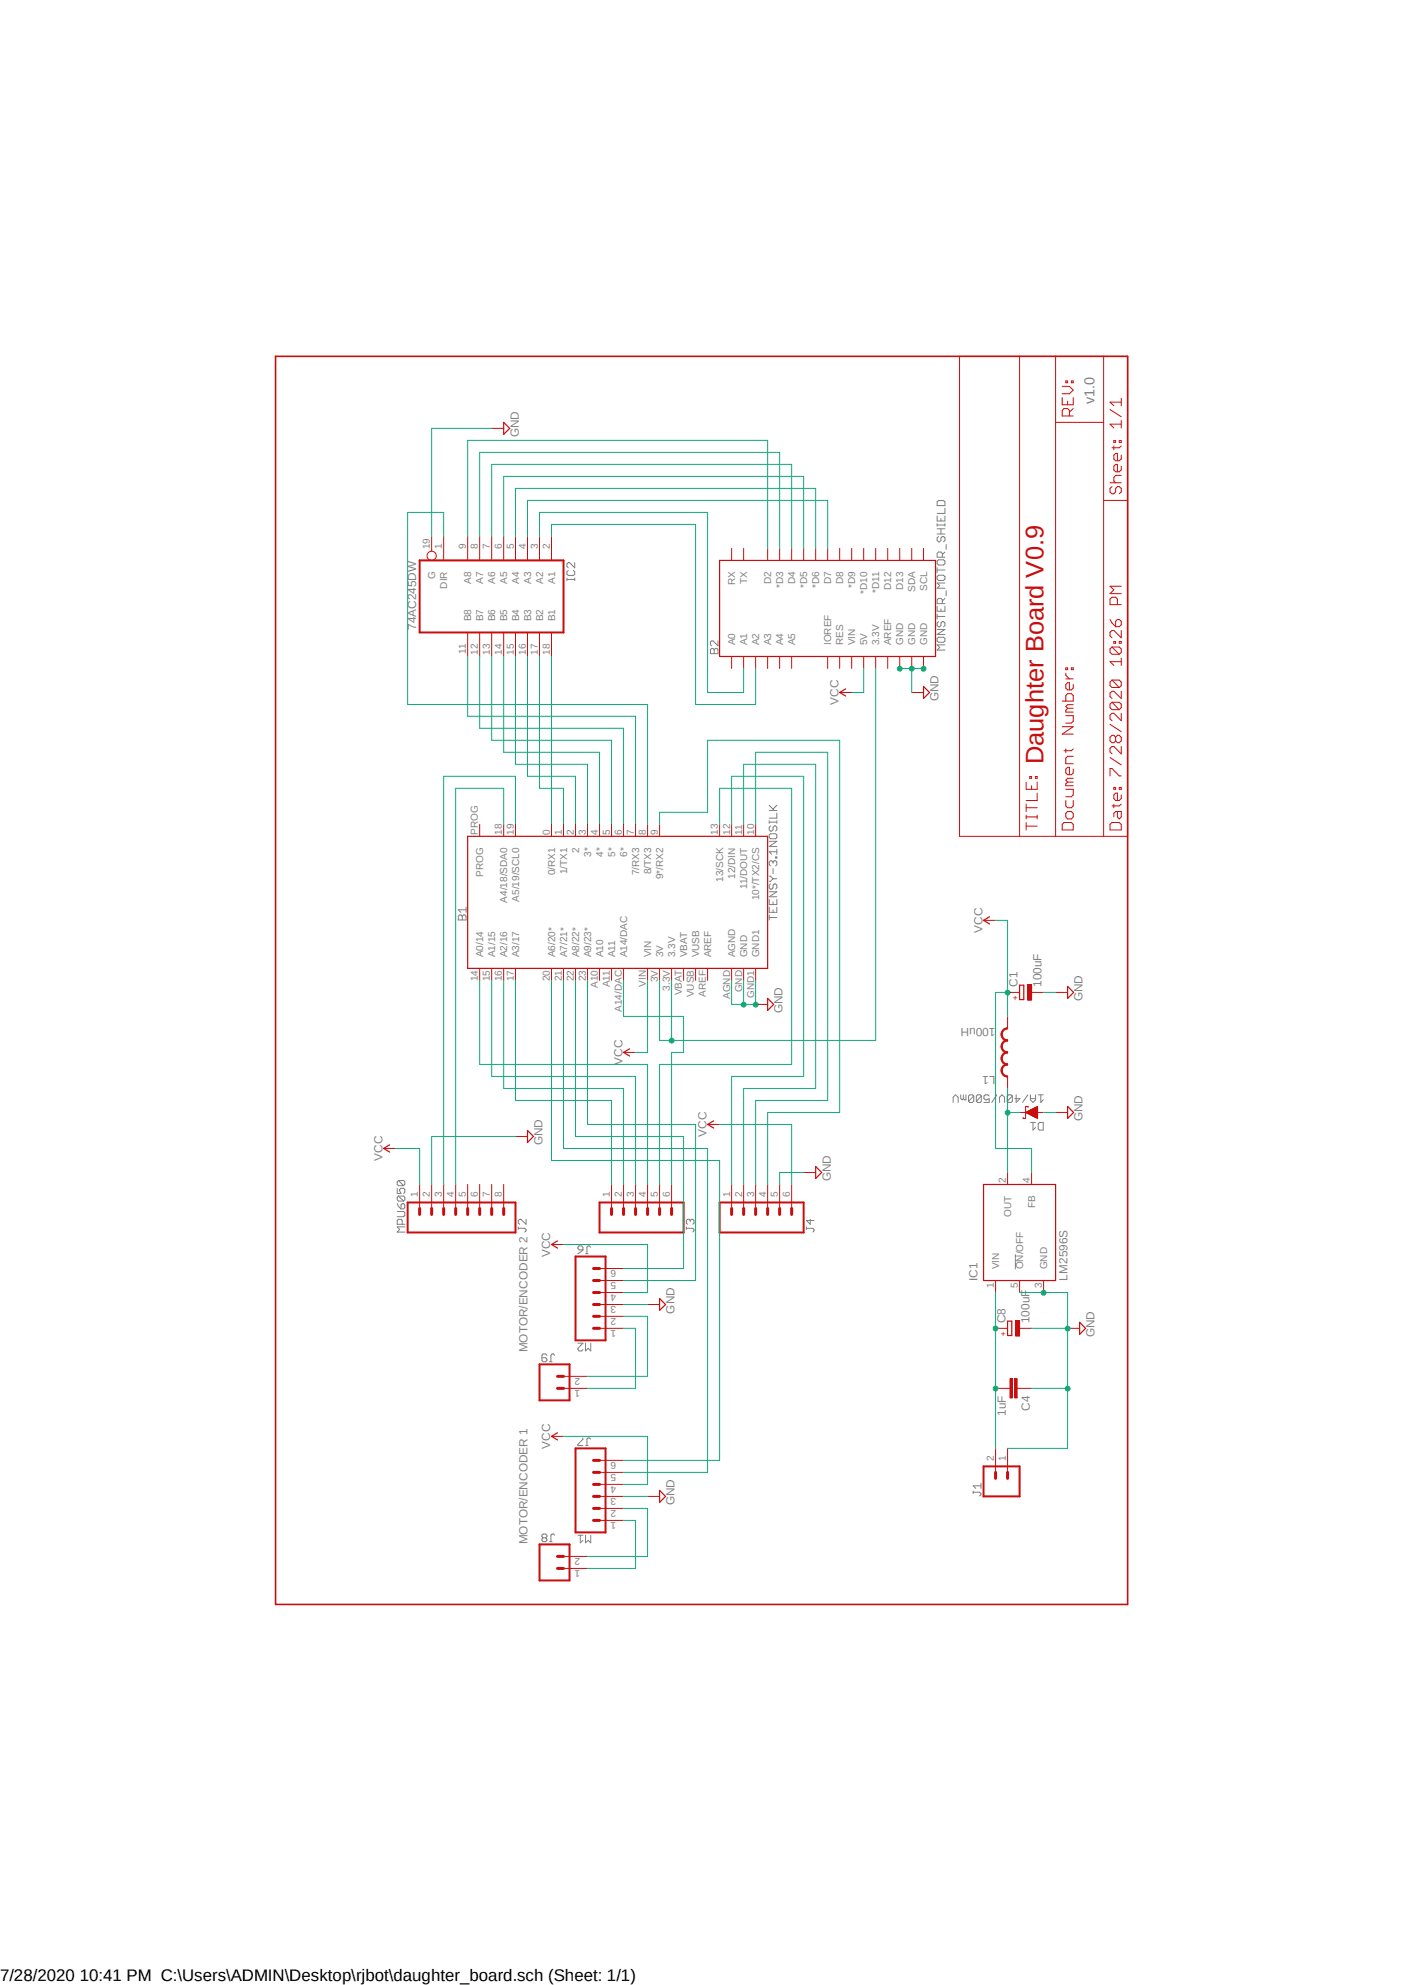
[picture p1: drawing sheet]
<svg xmlns="http://www.w3.org/2000/svg" width="297mm" height="420mm" viewBox="0 0 297 420" stroke-linecap="round" stroke-linejoin="round" font-family="sans-serif">
<defs><g id="words">
<text font-size="5.4" fill="#c90d0c" x="220.8" y="161.7" transform="rotate(-90 220.8 161.7)">Daughter Board V0.9</text>
<text font-size="3.6" x="0" y="419.1">7/28/2020 10:41 PM C:\Users\ADMIN\Desktop\rjbot\daughter_board.sch (Sheet: 1/1)</text>
<text font-size="3" fill="#808080" x="231.6" y="85.6" transform="rotate(-90 231.6 85.6)">v1.0</text>
<g font-size="2.5" fill="#808080">
<text x="109.7" y="92.5" transform="rotate(-90 109.7 92.5)">GND</text>
<text x="88" y="133.3" transform="rotate(-90 88 133.3)">74AC245DW</text>
<text x="177.4" y="149.1" transform="rotate(-90 177.4 149.1)">VCC</text>
<text x="198.5" y="148.4" transform="rotate(-90 198.5 148.4)">GND</text>
<text x="207.8" y="197.4" transform="rotate(-90 207.8 197.4)">VCC</text>
<text x="215.2" y="208.8" transform="rotate(-90 215.2 208.8)">C1</text>
<text x="220.3" y="208.8" transform="rotate(-90 220.3 208.8)">100uF</text>
<text x="165.6" y="214.4" transform="rotate(-90 165.6 214.4)">GND</text>
<text x="229" y="211.9" transform="rotate(-90 229 211.9)">GND</text>
<text x="210.6" y="217.6" transform="rotate(-180 210.6 217.6)">100uH</text>
<text x="131.7" y="225.3" transform="rotate(-90 131.7 225.3)">VCC</text>
<text x="210.6" y="227.8" transform="rotate(-180 210.6 227.8)">L1</text>
<text x="229" y="237.3" transform="rotate(-90 229 237.3)">GND</text>
<text x="80.9" y="245.6" transform="rotate(-90 80.9 245.6)">VCC</text>
<text x="114.8" y="242.4" transform="rotate(-90 114.8 242.4)">GND</text>
<text x="149.4" y="240.5" transform="rotate(-90 149.4 240.5)">VCC</text>
<text x="175.7" y="250" transform="rotate(-90 175.7 250)">GND</text>
<text x="116.4" y="265.9" transform="rotate(-90 116.4 265.9)">VCC</text>
<text x="206.8" y="270.9" transform="rotate(-90 206.8 270.9)">IC1</text>
<text x="225.8" y="270.9" transform="rotate(-90 225.8 270.9)">LM2596S</text>
<text x="142.7" y="277.9" transform="rotate(-90 142.7 277.9)">GND</text>
<text x="212.7" y="279.9" transform="rotate(-90 212.7 279.9)">C8</text>
<text x="217.8" y="279.9" transform="rotate(-90 217.8 279.9)">100uF</text>
<text x="111.6" y="286.1" transform="rotate(-90 111.6 286.1)">MOTOR/ENCODER 2</text>
<text x="231.6" y="283" transform="rotate(-90 231.6 283)">GND</text>
<text x="212.8" y="299.6" transform="rotate(-90 212.8 299.6)">1uF</text>
<text x="217.8" y="298.5" transform="rotate(-90 217.8 298.5)">C4</text>
<text x="116.4" y="306.5" transform="rotate(-90 116.4 306.5)">VCC</text>
<text x="142.7" y="318.5" transform="rotate(-90 142.7 318.5)">GND</text>
<text x="111.6" y="326.8" transform="rotate(-90 111.6 326.8)">MOTOR/ENCODER 1</text>
</g>
<g font-size="2.1" fill="#808080">
<text x="90.9" y="116.2" transform="rotate(-90 90.9 116.2)">19</text>
<text x="93.5" y="116.2" transform="rotate(-90 93.5 116.2)">1</text>
<text x="98.6" y="116.2" transform="rotate(-90 98.6 116.2)">9</text>
<text x="101.1" y="116.2" transform="rotate(-90 101.1 116.2)">8</text>
<text x="103.6" y="116.2" transform="rotate(-90 103.6 116.2)">7</text>
<text x="106.2" y="116.2" transform="rotate(-90 106.2 116.2)">6</text>
<text x="108.7" y="116.2" transform="rotate(-90 108.7 116.2)">5</text>
<text x="111.2" y="116.2" transform="rotate(-90 111.2 116.2)">4</text>
<text x="113.8" y="116.2" transform="rotate(-90 113.8 116.2)">3</text>
<text x="116.3" y="116.2" transform="rotate(-90 116.3 116.2)">2</text>
<text x="92.1" y="122.6" transform="rotate(-90 92.1 122.6)">G</text>
<text x="94.6" y="124.5" transform="rotate(-90 94.6 124.5)">DIR</text>
<text x="99.7" y="123.5" transform="rotate(-90 99.7 123.5)">A8</text>
<text x="102.2" y="123.5" transform="rotate(-90 102.2 123.5)">A7</text>
<text x="104.8" y="123.5" transform="rotate(-90 104.8 123.5)">A6</text>
<text x="107.3" y="123.5" transform="rotate(-90 107.3 123.5)">A5</text>
<text x="109.9" y="123.5" transform="rotate(-90 109.9 123.5)">A4</text>
<text x="112.4" y="123.5" transform="rotate(-90 112.4 123.5)">A3</text>
<text x="114.9" y="123.5" transform="rotate(-90 114.9 123.5)">A2</text>
<text x="117.4" y="123.5" transform="rotate(-90 117.4 123.5)">A1</text>
<text x="155.5" y="123.8" transform="rotate(-90 155.5 123.8)">RX</text>
<text x="158.1" y="123.6" transform="rotate(-90 158.1 123.6)">TX</text>
<text x="163.2" y="123.6" transform="rotate(-90 163.2 123.6)">D2</text>
<text x="165.7" y="124.4" transform="rotate(-90 165.7 124.4)">*D3</text>
<text x="168.2" y="123.6" transform="rotate(-90 168.2 123.6)">D4</text>
<text x="170.8" y="124.4" transform="rotate(-90 170.8 124.4)">*D5</text>
<text x="173.3" y="124.4" transform="rotate(-90 173.3 124.4)">*D6</text>
<text x="175.9" y="123.6" transform="rotate(-90 175.9 123.6)">D7</text>
<text x="178.4" y="123.6" transform="rotate(-90 178.4 123.6)">D8</text>
<text x="180.9" y="124.4" transform="rotate(-90 180.9 124.4)">*D9</text>
<text x="183.5" y="125.6" transform="rotate(-90 183.5 125.6)">*D10</text>
<text x="186" y="125.4" transform="rotate(-90 186 125.4)">*D11</text>
<text x="188.6" y="124.8" transform="rotate(-90 188.6 124.8)">D12</text>
<text x="191.1" y="124.8" transform="rotate(-90 191.1 124.8)">D13</text>
<text x="193.6" y="125.2" transform="rotate(-90 193.6 125.2)">SDA</text>
<text x="196.2" y="125" transform="rotate(-90 196.2 125)">SCL</text>
<text x="99.7" y="131.4" transform="rotate(-90 99.7 131.4)">B8</text>
<text x="102.2" y="131.4" transform="rotate(-90 102.2 131.4)">B7</text>
<text x="104.8" y="131.4" transform="rotate(-90 104.8 131.4)">B6</text>
<text x="107.3" y="131.4" transform="rotate(-90 107.3 131.4)">B5</text>
<text x="109.9" y="131.4" transform="rotate(-90 109.9 131.4)">B4</text>
<text x="112.4" y="131.4" transform="rotate(-90 112.4 131.4)">B3</text>
<text x="114.9" y="131.4" transform="rotate(-90 114.9 131.4)">B2</text>
<text x="117.4" y="131.4" transform="rotate(-90 117.4 131.4)">B1</text>
<text x="155.5" y="136.5" transform="rotate(-90 155.5 136.5)">A0</text>
<text x="158.1" y="136.5" transform="rotate(-90 158.1 136.5)">A1</text>
<text x="160.6" y="136.5" transform="rotate(-90 160.6 136.5)">A2</text>
<text x="163.2" y="136.5" transform="rotate(-90 163.2 136.5)">A3</text>
<text x="165.7" y="136.5" transform="rotate(-90 165.7 136.5)">A4</text>
<text x="168.2" y="136.5" transform="rotate(-90 168.2 136.5)">A5</text>
<text x="175.9" y="136.5" transform="rotate(-90 175.9 136.5)">IOREF</text>
<text x="178.4" y="136.5" transform="rotate(-90 178.4 136.5)">RES</text>
<text x="180.9" y="136.5" transform="rotate(-90 180.9 136.5)">VIN</text>
<text x="183.5" y="136.5" transform="rotate(-90 183.5 136.5)">5V</text>
<text x="186" y="136.5" transform="rotate(-90 186 136.5)">3.3V</text>
<text x="188.6" y="136.5" transform="rotate(-90 188.6 136.5)">AREF</text>
<text x="191.1" y="136.5" transform="rotate(-90 191.1 136.5)">GND</text>
<text x="193.6" y="136.5" transform="rotate(-90 193.6 136.5)">GND</text>
<text x="196.2" y="136.5" transform="rotate(-90 196.2 136.5)">GND</text>
<text x="98.6" y="138.3" transform="rotate(-90 98.6 138.3)">11</text>
<text x="101.1" y="138.5" transform="rotate(-90 101.1 138.5)">12</text>
<text x="103.6" y="138.5" transform="rotate(-90 103.6 138.5)">13</text>
<text x="106.2" y="138.5" transform="rotate(-90 106.2 138.5)">14</text>
<text x="108.7" y="138.5" transform="rotate(-90 108.7 138.5)">15</text>
<text x="111.2" y="138.5" transform="rotate(-90 111.2 138.5)">16</text>
<text x="113.8" y="138.5" transform="rotate(-90 113.8 138.5)">17</text>
<text x="116.3" y="138.5" transform="rotate(-90 116.3 138.5)">18</text>
<text x="101.1" y="176.6" transform="rotate(-90 101.1 176.6)">PROG</text>
<text x="106.2" y="176.6" transform="rotate(-90 106.2 176.6)">18</text>
<text x="108.7" y="176.6" transform="rotate(-90 108.7 176.6)">19</text>
<text x="116.3" y="176.6" transform="rotate(-90 116.3 176.6)">0</text>
<text x="118.9" y="176.6" transform="rotate(-90 118.9 176.6)">1</text>
<text x="121.4" y="176.6" transform="rotate(-90 121.4 176.6)">2</text>
<text x="123.9" y="176.6" transform="rotate(-90 123.9 176.6)">3</text>
<text x="126.5" y="176.6" transform="rotate(-90 126.5 176.6)">4</text>
<text x="129" y="176.6" transform="rotate(-90 129 176.6)">5</text>
<text x="131.6" y="176.6" transform="rotate(-90 131.6 176.6)">6</text>
<text x="134.1" y="176.6" transform="rotate(-90 134.1 176.6)">7</text>
<text x="136.6" y="176.6" transform="rotate(-90 136.6 176.6)">8</text>
<text x="139.2" y="176.6" transform="rotate(-90 139.2 176.6)">9</text>
<text x="151.9" y="176.6" transform="rotate(-90 151.9 176.6)">13</text>
<text x="154.4" y="176.6" transform="rotate(-90 154.4 176.6)">12</text>
<text x="157" y="176.6" transform="rotate(-90 157 176.6)">11</text>
<text x="159.5" y="176.6" transform="rotate(-90 159.5 176.6)">10</text>
<text x="102.2" y="185.5" transform="rotate(-90 102.2 185.5)">PROG</text>
<text x="117.4" y="185.2" transform="rotate(-90 117.4 185.2)">0/RX1</text>
<text x="120" y="185" transform="rotate(-90 120 185)">1/TX1</text>
<text x="122.5" y="180.5" transform="rotate(-90 122.5 180.5)">2</text>
<text x="125.1" y="181.3" transform="rotate(-90 125.1 181.3)">3*</text>
<text x="127.6" y="181.3" transform="rotate(-90 127.6 181.3)">4*</text>
<text x="130.1" y="181.3" transform="rotate(-90 130.1 181.3)">5*</text>
<text x="132.7" y="181.3" transform="rotate(-90 132.7 181.3)">6*</text>
<text x="135.2" y="185.2" transform="rotate(-90 135.2 185.2)">7/RX3</text>
<text x="137.8" y="185" transform="rotate(-90 137.8 185)">8/TX3</text>
<text x="155.5" y="185.9" transform="rotate(-90 155.5 185.9)">12/DIN</text>
<text x="107.3" y="191" transform="rotate(-90 107.3 191)">A4/18/SDA0</text>
<text x="109.9" y="190.8" transform="rotate(-90 109.9 190.8)">A5/19/SCL0</text>
<text x="140.3" y="186" transform="rotate(-90 140.3 186)">9*/RX2</text>
<text x="153" y="186.6" transform="rotate(-90 153 186.6)">13/SCK</text>
<text x="158.1" y="188.1" transform="rotate(-90 158.1 188.1)">11/DOUT</text>
<text x="160.6" y="190.5" transform="rotate(-90 160.6 190.5)">10*/TX2/CS</text>
<text x="102.2" y="202.6" transform="rotate(-90 102.2 202.6)">A0/14</text>
<text x="104.8" y="202.6" transform="rotate(-90 104.8 202.6)">A1/15</text>
<text x="107.3" y="202.6" transform="rotate(-90 107.3 202.6)">A2/16</text>
<text x="109.9" y="202.6" transform="rotate(-90 109.9 202.6)">A3/17</text>
<text x="117.4" y="202.6" transform="rotate(-90 117.4 202.6)">A6/20*</text>
<text x="120" y="202.6" transform="rotate(-90 120 202.6)">A7/21*</text>
<text x="122.5" y="202.6" transform="rotate(-90 122.5 202.6)">A8/22*</text>
<text x="125.1" y="202.6" transform="rotate(-90 125.1 202.6)">A9/23*</text>
<text x="127.6" y="202.6" transform="rotate(-90 127.6 202.6)">A10</text>
<text x="130.1" y="202.6" transform="rotate(-90 130.1 202.6)">A11</text>
<text x="132.7" y="202.6" transform="rotate(-90 132.7 202.6)">A14/DAC</text>
<text x="137.8" y="202.6" transform="rotate(-90 137.8 202.6)">VIN</text>
<text x="140.3" y="202.6" transform="rotate(-90 140.3 202.6)">3V</text>
<text x="142.8" y="202.6" transform="rotate(-90 142.8 202.6)">3.3V</text>
<text x="145.4" y="202.6" transform="rotate(-90 145.4 202.6)">VBAT</text>
<text x="147.9" y="202.6" transform="rotate(-90 147.9 202.6)">VUSB</text>
<text x="150.5" y="202.6" transform="rotate(-90 150.5 202.6)">AREF</text>
<text x="155.5" y="202.6" transform="rotate(-90 155.5 202.6)">AGND</text>
<text x="158.1" y="202.6" transform="rotate(-90 158.1 202.6)">GND</text>
<text x="160.6" y="202.6" transform="rotate(-90 160.6 202.6)">GND1</text>
<text x="101.1" y="207.6" transform="rotate(-90 101.1 207.6)">14</text>
<text x="103.6" y="207.6" transform="rotate(-90 103.6 207.6)">15</text>
<text x="106.2" y="207.6" transform="rotate(-90 106.2 207.6)">16</text>
<text x="108.7" y="207.6" transform="rotate(-90 108.7 207.6)">17</text>
<text x="116.3" y="207.6" transform="rotate(-90 116.3 207.6)">20</text>
<text x="118.9" y="207.6" transform="rotate(-90 118.9 207.6)">21</text>
<text x="121.4" y="207.6" transform="rotate(-90 121.4 207.6)">22</text>
<text x="123.9" y="207.6" transform="rotate(-90 123.9 207.6)">23</text>
<text x="126.5" y="209" transform="rotate(-90 126.5 209)">A10</text>
<text x="129" y="208.9" transform="rotate(-90 129 208.9)">A11</text>
<text x="136.6" y="208.8" transform="rotate(-90 136.6 208.8)">VIN</text>
<text x="139.2" y="207.8" transform="rotate(-90 139.2 207.8)">3V</text>
<text x="141.7" y="209.6" transform="rotate(-90 141.7 209.6)">3.3V</text>
<text x="157" y="210" transform="rotate(-90 157 210)">GND</text>
<text x="131.6" y="214.1" transform="rotate(-90 131.6 214.1)">A14/DAC</text>
<text x="144.3" y="210.6" transform="rotate(-90 144.3 210.6)">VBAT</text>
<text x="146.8" y="211" transform="rotate(-90 146.8 211)">VUSB</text>
<text x="149.3" y="210.9" transform="rotate(-90 149.3 210.9)">AREF</text>
<text x="154.4" y="211.4" transform="rotate(-90 154.4 211.4)">AGND</text>
<text x="159.5" y="211.2" transform="rotate(-90 159.5 211.2)">GND1</text>
<text x="212.8" y="250.2" transform="rotate(-90 212.8 250.2)">2</text>
<text x="217.9" y="250.2" transform="rotate(-90 217.9 250.2)">4</text>
<text x="88.4" y="253.4" transform="rotate(-90 88.4 253.4)">1</text>
<text x="90.9" y="253.4" transform="rotate(-90 90.9 253.4)">2</text>
<text x="93.5" y="253.4" transform="rotate(-90 93.5 253.4)">3</text>
<text x="96" y="253.4" transform="rotate(-90 96 253.4)">4</text>
<text x="98.6" y="253.4" transform="rotate(-90 98.6 253.4)">5</text>
<text x="101.1" y="253.4" transform="rotate(-90 101.1 253.4)">6</text>
<text x="103.6" y="253.4" transform="rotate(-90 103.6 253.4)">7</text>
<text x="106.2" y="253.4" transform="rotate(-90 106.2 253.4)">8</text>
<text x="129" y="253.4" transform="rotate(-90 129 253.4)">1</text>
<text x="131.6" y="253.4" transform="rotate(-90 131.6 253.4)">2</text>
<text x="134.1" y="253.4" transform="rotate(-90 134.1 253.4)">3</text>
<text x="136.6" y="253.4" transform="rotate(-90 136.6 253.4)">4</text>
<text x="139.2" y="253.4" transform="rotate(-90 139.2 253.4)">5</text>
<text x="141.7" y="253.4" transform="rotate(-90 141.7 253.4)">6</text>
<text x="154.4" y="253.4" transform="rotate(-90 154.4 253.4)">1</text>
<text x="157" y="253.4" transform="rotate(-90 157 253.4)">2</text>
<text x="159.5" y="253.4" transform="rotate(-90 159.5 253.4)">3</text>
<text x="162" y="253.4" transform="rotate(-90 162 253.4)">4</text>
<text x="164.5" y="253.4" transform="rotate(-90 164.5 253.4)">5</text>
<text x="167.1" y="253.4" transform="rotate(-90 167.1 253.4)">6</text>
<text x="213.9" y="257.4" transform="rotate(-90 213.9 257.4)">OUT</text>
<text x="219" y="255.7" transform="rotate(-90 219 255.7)">FB</text>
<text x="130.3" y="268.7" transform="rotate(-180 130.3 268.7)">6</text>
<text x="211.4" y="268.6" transform="rotate(-90 211.4 268.6)">VIN</text>
<text x="216.4" y="268.6" transform="rotate(-90 216.4 268.6)">ON/OFF</text>
<text x="221.5" y="268.6" transform="rotate(-90 221.5 268.6)">GND</text>
<text x="130.3" y="273.8" transform="rotate(-180 130.3 273.8)">4</text>
<text x="130.3" y="271.3" transform="rotate(-180 130.3 271.3)">5</text>
<text x="210.3" y="272.5" transform="rotate(-90 210.3 272.5)">1</text>
<text x="215.3" y="272.5" transform="rotate(-90 215.3 272.5)">5</text>
<text x="220.4" y="272.5" transform="rotate(-90 220.4 272.5)">3</text>
<text x="130.3" y="281.4" transform="rotate(-180 130.3 281.4)">1</text>
<text x="130.3" y="278.9" transform="rotate(-180 130.3 278.9)">2</text>
<text x="130.3" y="276.4" transform="rotate(-180 130.3 276.4)">3</text>
<text x="122.8" y="291.6" transform="rotate(-180 122.8 291.6)">2</text>
<text x="122.8" y="294.1" transform="rotate(-180 122.8 294.1)">1</text>
<text x="130.3" y="311.9" transform="rotate(-180 130.3 311.9)">5</text>
<text x="130.3" y="309.4" transform="rotate(-180 130.3 309.4)">6</text>
<text x="210.3" y="309.2" transform="rotate(-90 210.3 309.2)">2</text>
<text x="212.8" y="309.2" transform="rotate(-90 212.8 309.2)">1</text>
<text x="130.3" y="317" transform="rotate(-180 130.3 317)">3</text>
<text x="130.3" y="314.5" transform="rotate(-180 130.3 314.5)">4</text>
<text x="130.3" y="322.1" transform="rotate(-180 130.3 322.1)">1</text>
<text x="130.3" y="319.5" transform="rotate(-180 130.3 319.5)">2</text>
<text x="122.8" y="329.7" transform="rotate(-180 122.8 329.7)">2</text>
<text x="122.8" y="332.2" transform="rotate(-180 122.8 332.2)">1</text>
</g>
<g font-size="1.8" fill="#c90d0c">
<text x="215.3" y="210.6" transform="rotate(-180 215.3 210.6)">+</text>
<text x="212.8" y="281.6" transform="rotate(-180 212.8 281.6)">+</text>
</g>
</g></defs>
<path d="M58 75.1l181.1 264.9M239.1 75.1l-181.1 264.9" fill="none" stroke="#fff" stroke-width=".21"/>
<g fill="none" stroke="#808080" stroke-width=".21">
<path d="M121.6 119v1.1l-1.1-1.1h-.3l-.3 .3v.5l.3 .3M198.2 106.2l.3-.3h1.1l.3 .3v.8h-1.7zM198.2 109.2v1h1.7v-1M198.2 110.8v.5M198.2 118.7l.3-.3h1.1l.3 .3v.6l-.3 .2h-1.1l-.3-.2zM198.2 113h1.7M198.2 111.9h1.7M198.2 111.1h1.7M198.5 113.5l-.3 .3v.5l.3 .3h.3l.3-.3v-.5l.2-.3h.3l.3 .3v.5l-.3 .3M199.1 109.7v.5M199.1 111.9v1.1M199.3 117.9v-.8l-.2-.3h-.6l-.3 .3v.8h1.7"/>
<path d="M199.9 107.5v1.1h-1.7M199.9 110.8v.5M199.9 116.8l-.6 .5M200.2 115.2v1M119.9 122.6h1.7M119.9 122.3v.6M120.2 120.7l-.3 .2v.6l.3 .3h1.1l.3-.3v-.6l-.3-.2M121.6 122.3v.6M150.5 137.2h.3l.3 .3 .2-.3h.3l.3 .3v.8h-1.6v-.8zM151.1 137.5v.8M151.9 135.6v1.1l-1.1-1.1h-.3l-.2 .2v.6l.2 .3M198.2 120.1v1.1"/>
<path d="M198.2 122l.3-.3h1.1l.3 .3v.5l-.3 .3h-1.1l-.3-.3zM198.2 128.3v1h1.7v-1M198.2 129.9v1.1M198.2 135.1l.3-.3h1.1l.3 .3v.5l-.3 .3h-1.1l-.3-.3zM198.2 133.2h1.7l-1.7 1h1.7M198.2 130.4h1.7M198.2 120.6h1.7M198.5 131.5l-.3 .3v.5l.3 .3h.3l.3-.3v-.5l.2-.3h.3l.3 .3v.5l-.3 .3M199.1 128.8v.5M199.3 127.7v-.8l-.2-.3h-.6l-.3 .3v.8h1.7M199.9 136.4h-1.7l.6 .6-.6 .5h1.7M199.9 126.6l-.6 .6"/>
<path d="M199.9 123.4h-1.7l.6 .5-.6 .6h1.7M200.2 125v1.1M162.7 173.7v.5M162.7 178h1.6l-1.6 1.1h1.6M162.7 173.9h1.6M162.7 171.5h1.6M162.7 170.4l1.1 1.1M163 174.8l-.3 .2v.6l.3 .3h.2l.3-.3v-.6l.3-.2h.3l.2 .2v.6l-.2 .3M163 176.4h1.1l.2 .3v.5l-.2 .3h-1.1l-.3-.3v-.5zM164.3 172v1.1h-1.6M164.3 173.7v.5M164.3 179.7v1.1"/>
<path d="M164.3 170.4l-.8 .8M96.9 193.8l.3-.2h.3l.3 .2 .2-.2h.3l.3 .2v.8h-1.7zM97.8 193.8v.8M98.6 191.9v1.1M98.6 192.5h-1.7l.6 .5M162.7 194.1h1.6M162.7 190.3v1.1h1.6v-1.1M162.7 191.9v1.1h1.6v-1.1M162.7 193.6v1M162.7 188.7h1.6l-1.6 1h1.6M162.7 185.4h.3l.5 .5M163 187l-.3 .3v.5l.3 .3h.2l.3-.3v-.5l.3-.3h.3l.2 .3v.5l-.2 .3"/>
<path d="M163.5 182.4l-.3-.3h-.2l-.3 .3v.5l.3 .3M163.5 182.4l.3-.3h.3l.2 .3v.5l-.2 .3M163.5 182.4v.3M163.5 183.8v1M163.5 190.8v.6M163.5 192.5v.5M163.5 185.9l-.5 .6h-.3M163.5 185.9h.8M164.1 181.3h.2v.3h-.2zM164.3 180.2h-1.6l.5 .6M201.6 233.3v-1.1l.5-.6 .6 .6v1.1M203.2 231.6v.9l.3 .2 .3-.2"/>
<path d="M203.8 231.6v.9M204.3 231.6v1.1h-.3l-.2-.2M206 231.9l-.3-.3h-.6l-.2 .3v1.1M206 231.9v1.1l-.3 .3h-.6l-.2-.3M206 231.9l-1.1 1.1M207.6 231.9l-.3-.3h-.5l-.3 .3v1.1M207.6 231.9v1.1l-.3 .3h-.5l-.3-.3M207.6 231.9l-1.1 1.1M209.3 231.9l-.3-.3h-.6l-.2 .3v.6l.2 .2 .9-.2v.8h-1.1M210.9 231.6l-1.1 1.7M211.5 233.3v-1.1l.5-.6 .5 .6v1.1M214.2 231.9l-.3-.3h-.5l-.3 .3v1.1"/>
<path d="M214.2 231.9v1.1l-.3 .3h-.5l-.3-.3M214.2 231.9l-1.1 1.1M215 231.6v1.7l.8-.8h-1.1M217.4 231.6l-1.1 1.7M218 231.6v1.1l.5 .6 .6-.6v-1.1M218 232.5h1.1M218 237.5h1.1M218.5 237.5v1.6l.6-.6M219.6 231.6h1.1M219.9 237.5h.8v1.6h-.8l-.3-.3v-1.1zM220.2 231.6v1.7l.5-.6M84 251.4v1.1h.8l-.3-.5v-.3l.3-.3h.6l.2 .3v.5l-.2 .3"/>
<path d="M84 256.3h1.4l.2 .3v.5l-.2 .3h-1.4M84 254.7l.3 .5 .5 .6M84.3 249.8l-.3 .3v.5l.3 .3h1.1M84.3 253.1l-.3 .2v.6l.3 .2h1.1M84.3 249.8h1.1l.2 .3v.5l-.2 .3M84.3 253.1h1.1l.2 .2v.6l-.2 .2M84.3 253.1l1.1 1M84.3 249.8l1.1 1.1M85.1 259v-.8l-.3-.2h-.5l-.3 .2v.8h1.6M85.1 254.7h.3l.2 .3v.5l-.2 .3h-.6v-.8zM85.6 259.6h-1.6l.5 .5-.5 .6h1.6M109.6 259.9h1.4l.3 .2v.3l-.3 .3"/>
<path d="M109.6 259.6v.5M111.3 258v1l-1.1-1h-.3l-.3 .2v.6l.3 .2M145.2 259.9h1.4l.2 .2v.3l-.2 .3M145.2 259.6v.5M146 258.2l-.2-.2h-.3l-.3 .2v.6l.3 .2M146 258.2l.3-.2h.3l.2 .2v.6l-.2 .2M146 258.2v.3M170.6 259.9h1.4l.2 .2v.3l-.2 .3M170.6 259.6v.5M171.4 258v1l-.8-.8h1.6M122.5 263.6h.6l.2 .3v.6h-.8l-.2-.3v-.3zM123.3 264.5l-1 .8"/>
<path d="M123.9 265.3h.5M125 263.9l-.3-.3h-.3l-.2 .3v1.4M214.8 265.4v3.2M115.7 286.8l-.3-.3h-.5l-.3 .3v1l.3 .3h.5l.3-.3v-.2l-.3-.3h-.8M116.2 288.1h.6M117.3 286.8l-.2-.3h-.3l-.3 .3v1.3M122.3 284.2h1l-1 1.1v.2l.2 .3h.6l.2-.3M123.9 284.2v1.6l.5-.5 .6 .5v-1.6M123.3 304.2v.3l-1 1.1v.3h1M123.9 305.9h.5M125 304.5l-.3-.3h-.3l-.2 .3v1.4M205.9 315.7h1.3l.3 .3v.3l-.3 .2"/>
<path d="M205.9 315.5v.5M207.5 313.8v1.1M207.5 314.4h-1.6l.5 .5M114.9 325.4l-.3-.3v-.3l.3-.2h.5l.3 .2v.3l-.3 .3M114.9 325.4l-.3 .3v.2l.3 .3h.5l.3-.3v-.2l-.3-.3M114.9 325.4h.5M116.2 326.2h.6M117.3 324.8l-.2-.2h-.3l-.3 .2v1.4M122.3 324.8h1M122.8 324.8v1.6l.5-.5M123.9 324.8v1.6l.5-.5 .6 .5v-1.6"/>
</g>
<path d="M58.3 75.4h180.2v264.1h-180.2z" fill="none" stroke="#c90d0c" stroke-width=".34"/>
<g fill="none" stroke="#c90d0c" stroke-width=".21">
<path d="M203 75.4h35.5v101.6h-35.5zM215.7 75.4v101.6M223.3 75.4v101.6M233.5 75.4v101.6M223.3 89.4h10.2M224.7 84.1v1.5h2.3v-1.5M224.7 81.7h1.5l.8 .8-.8 .8h-1.5M225.5 80.6h.3v.4h-.3zM225.8 84.9v.7M226.2 88v-1.2l-.4-.4h-.7l-.4 .4v1.2h2.3M226.7 80.6h.3v.4h-.3zM227 86.4l-.8 .8"/>
<path d="M234.8 86.7l2.4 1.5M235.6 93.2h.4v.4h-.4zM235.6 94.4v.8M236.8 93.2h.4v.4h-.4zM237.2 84.3v1.6M237.2 89v1.6M237.2 96.3v.8l-.4 .4h-.8l-.4-.4v-.8l.4-.4h.4v1.6M237.2 98.6v.8l-.4 .4h-.8l-.4-.4v-.8l.4-.3h.4v1.5M237.2 94.4l-.4 .3h-1.6M237.2 89.7h-2.4l.8 .9M237.2 85.1h-2.4l.8 .8M233.5 105.9h5"/>
<path d="M234.8 102.2h2.4M235.2 103l-.4 .3v.8l.4 .4h.4l.4-.4v-.8l.4-.3h.4l.4 .3v.8l-.4 .4M237.2 100.6h-1.2l-.4 .4v.8l.4 .4M234.8 131.1l.4 .7 .8 .8M235.2 136.9h1.6l.4 .4v.7l-.4 .4M235.2 136.9l-.4 .4v.7l.4 .4h1.6M235.2 136.9l1.6 1.5M235.6 135.7h.4v.4h-.4zM236 131.4l.4-.3h.4l.4 .3v.8l-.4 .4h-.8zM236.4 127.9v-1.2l-.4-.3h-.8l-.4 .3v1.2h2.4M236.8 135.7h.4v.4h-.4zM237.2 133.4v1.6l-1.6-1.6h-.4l-.4 .4v.7l.4 .5"/>
<path d="M237.2 139.2v1.6M237.2 140h-2.4l.8 .8M237.2 124h-2.4l.8 .8-.8 .8h2.4M224.7 148.3h2.3v-1.1l-.3-.4h-.9l-.3 .4v1.1M224.7 153.8h2.3l-2.3 1.5h2.3M225.5 151.4h1.5v1.2l-.3 .4h-1.2M225.5 141.3h.3v.4h-.3zM225.5 142.5v.4l.7 .7M225.5 158.5v.7M225.5 143.6h1.5M225.8 149.9l-.3 .4v.4h1.5M225.8 149.9h1.2"/>
<path d="M226.7 141.3h.3v.4h-.3zM227 144.8v.8l-.3 .4h-.9l-.3-.4v-.8l.3-.4h.4v1.6M227 158.5l-.3 .3h-1.6M227 149.1h-1.2l-.3 .4 .3 .4M234.8 153.2l2.4 1.6M235.2 143.9h1.6l.4 .4v.8l-.4 .4M235.2 148.6h1.6l.4 .4v.7l-.4 .5M235.2 143.9l-.4 .4v.8l.4 .4h1.6M235.2 148.6l-.4 .4v.7l.4 .5h1.6M235.2 148.6l1.6 1.6M235.2 143.9l1.6 1.6M236 156l.4-.4h.4l.4 .4v.8l-.4 .3h-.4l-.4-.3"/>
<path d="M236 156l-.4-.4h-.4l-.4 .4v.8l.4 .3h.4l.4-.3M236 156v.8M237.2 146.3v1.5l-1.6-1.5h-.4l-.4 .3v.8l.4 .4M237.2 150.9v1.6l-1.6-1.6h-.4l-.4 .4v.8l.4 .4M237.2 157.9v1.6l-1.6-1.6h-.4l-.4 .4v.8l.4 .4M217.1 165.5v1.5h2.3v-1.5M217.1 174.8h2.3M217.1 170.1v1.6M217.1 172.5v.8M217.1 174v1.6M217.1 172.8h2.3M217.1 170.9h2.3"/>
<path d="M217.8 164.3h.4v.4h-.4zM218.2 166.2v.8M219 164.3h.4v.4h-.4zM219.4 167.8v1.6h-2.3M219.4 172.5v.8M225.1 174h1.6l.3 .4v1.2h-2.3v-1.2zM225.5 167h1.5v1.2l-.3 .4h-1.2M225.5 169.4v1.1l.3 .4h.9l.3-.4v-1.1M225.8 171.7h.9l.3 .4v.7l-.3 .5h-.9l-.3-.5v-.7zM225.8 165.5l-.3 .4v.3h1.5M225.8 165.5h1.2M227 162.7v.8l-.3 .4h-.9l-.3-.4v-.8l.3-.4h.4v1.6"/>
<path d="M227 160h-1.2l-.3 .4v1.2h1.5M227 164.7h-1.2l-.3 .4 .3 .4M234.8 174.4l.4-.4h1.6l.4 .4v1.2h-2.4zM234.8 164.2v-1.6h.4l1.6 1.6h.4M234.8 160.3l2.4 1.5M235.6 166.6h.4v.4h-.4zM235.6 170.1v.8M236.4 171.7v1.1l.4 .5 .4-.5v-1.1h-1.2l-.4 .4v.7M236.8 166.6h.4v.4h-.4zM237.2 168.2v.8l-.4 .4h-.8l-.4-.4v-.8l.4-.4h.4v1.6M237.2 170.1l-.4 .4h-1.6M213.1 293.8h.6"/>
<path d="M215.2 293.8h.5"/>
</g>
<path d="M213.7 291.7h.5v4.1h-.5z" fill-rule="evenodd" fill="#c90d0c"/>
<path d="M213.7 291.7h.5v4.1h-.5z" fill="none" stroke="#c90d0c" stroke-width=".21"/>
<path d="M214.7 291.7h.5v4.1h-.5z" fill-rule="evenodd" fill="#c90d0c"/>
<path d="M210.6 293.8h2.5M214.7 291.7h.5v4.1h-.5zM215.7 293.8h2.5" fill="none" stroke="#c90d0c" stroke-width=".21"/>
<path d="M213.1 279.5h.9v3.1h-.9z" fill="none" stroke="#c90d0c" stroke-width=".25"/>
<path d="M214.8 279.4h.9v3.3h-.9z" fill-rule="evenodd" fill="#c90d0c"/>
<g fill="none" stroke="#c90d0c" stroke-width=".21">
<path d="M154.8 116v2.6M157.3 116v2.6M162.4 116v2.6M164.9 116v2.6M167.5 116v2.6M170 116v2.6M172.6 116v2.6M175.1 116v2.6M177.6 116v2.6M180.2 116v2.6M182.7 116v2.6M185.3 116v2.6"/>
<path d="M187.8 116v2.6M190.3 116v2.6M192.9 116v2.6M195.4 116v2.6M154.8 138.9v2.5M157.3 138.9v2.5M159.9 138.9v2.5M162.4 138.9v2.5M164.9 138.9v2.5M167.5 138.9v2.5M175.1 138.9v2.5M177.6 138.9v2.5"/>
<path d="M180.2 138.9v2.5M182.7 138.9v2.5M185.3 138.9v2.5M187.8 138.9v2.5M190.3 138.9v2.5M192.9 138.9v2.5M195.4 138.9v2.5M177.6 146.5h2.6M192.9 146.5h2.5M101.5 174.4v2.6M106.6 174.4v2.6M109.1 174.4v2.6"/>
<path d="M116.7 174.4v2.6M119.2 174.4v2.6M121.8 174.4v2.6M124.3 174.4v2.6M126.8 174.4v2.6M129.4 174.4v2.6M131.9 174.4v2.6M134.5 174.4v2.6M137 174.4v2.6M139.5 174.4v2.6M152.2 174.4v2.6M154.8 174.4v2.6"/>
<path d="M157.3 174.4v2.6M159.9 174.4v2.6M208.1 194.7h2.5M101.5 204.9v2.5M104 204.9v2.5M106.6 204.9v2.5M109.1 204.9v2.5M116.7 204.9v2.5M119.2 204.9v2.5M121.8 204.9v2.5M124.3 204.9v2.5M126.8 204.9v2.5"/>
<path d="M129.4 204.9v2.5M131.9 204.9v2.5M137 204.9v2.5M139.5 204.9v2.5M142.1 204.9v2.5M144.6 204.9v2.5M147.2 204.9v2.5M149.7 204.9v2.5M154.8 204.9v2.5M157.3 204.9v2.5M159.9 204.9v2.5M223.3 210h2.5"/>
<path d="M131.9 222.7h2.6M215.7 235.4h1.3M217 235.4l2.5-1.3v2.5zM217 235.3v.1M217.1 235.3v.2M217.2 235.2v.3M217.3 235.2v.3M217.4 235.2v.4M217.5 234.4v-.3h-.5v2.5h-.5v-.2M217.5 235.1v.5M217.6 235.1v.6M217.7 235v.7"/>
<path d="M217.8 234.9v.9M217.9 234.9v.9M218 234.8v1.1M218.1 234.8v1.1M218.2 234.7v1.3M218.3 234.7v1.3M218.4 234.7v1.4M218.5 234.6v1.5M218.6 234.6v1.6M218.7 234.5v1.7M218.7 234.5v1.8M218.8 234.4v1.9"/>
<path d="M218.9 234.4v1.9M219 234.4v2M219.1 234.3v2.1M219.2 234.3v2.2M219.3 234.2v2.3M219.4 234.2v2.4M219.5 235.4h1.3M223.3 235.4h2.5M81.2 243h2.5M88.8 250.6v5.1M91.3 250.6v5.1M93.9 250.6v5.1"/>
<path d="M96.4 250.6v5.1M98.9 250.6v5.1M101.5 250.6v5.1M104 250.6v5.1M106.6 250.6v5.1M109.1 240.5h2.5M129.4 250.6v5.1M131.9 250.6v5.1M134.5 250.6v5.1M137 250.6v5.1M139.5 250.6v5.1M142.1 250.6v5.1"/>
<path d="M154.8 250.6v5.1M157.3 250.6v5.1M159.9 250.6v5.1M162.4 250.6v5.1M164.9 250.6v5.1M167.5 250.6v5.1M213.1 248.1v2.5M218.2 248.1v2.5M116.7 263.3h2.5M126.8 278.5h5.1M126.8 276h5.1M126.8 273.5h5.1"/>
<path d="M126.8 270.9h5.1M126.8 268.4h5.1M137 276h2.5M210.6 270.9v2.6M214.8 279.4h.9v3.3h-.9zM215.7 270.9v2.6M220.8 270.9v2.6M119.2 293.8h5.1M119.2 291.2h5.1M126.8 281.1h5.1M210.6 281.1h2.5M215.7 281.1h2.5"/>
<path d="M225.8 281.1h2.6M116.7 303.9h2.5M126.8 319.2h5.1M126.8 316.6h5.1M126.8 314.1h5.1M126.8 311.5h5.1M126.8 309h5.1M137 316.6h2.5M119.2 331.9h5.1M119.2 329.3h5.1M126.8 321.7h5.1"/>
</g>
<g fill="none" stroke="#c90d0c" stroke-width=".25">
<path d="M152.2 118.6h45.7v20.3h-45.7zM178.9 145.8l-1.3 .7 1.3 .8M195.4 145.2l1.2 1.3-1.2 1.3zM98.9 177h63.5v27.9h-63.5zM209.3 194l-1.2 .7 1.2 .8M215.7 208.4h.9v3.1h-.9zM225.8 208.7l1.3 1.3-1.3 1.2zM111.6 239.2l1.3 1.3-1.3 1.2zM133.2 221.9l-1.3 .8 1.3 .7M225.8 234.1l1.3 1.3-1.3 1.2zM82.4 242.2l-1.2 .8 1.2 .8M208.1 250.6h15.2v20.3h-15.2z"/>
<path d="M117.9 262.6l-1.2 .7 1.2 .8M139.5 274.7l1.3 1.3-1.3 1.2zM228.4 279.8l1.3 1.3-1.3 1.2zM117.9 303.1l-1.2 .8 1.2 .8M139.5 315.3l1.3 1.3-1.3 1.3z"/>
</g>
<path d="M86.2 254.4h22.9v6.4h-22.9zM126.8 254.4h17.8v6.4h-17.8zM152.2 254.4h17.8v6.4h-17.8zM121.8 265.9h6.3v17.7h-6.3zM114.1 288.7h6.4v7.6h-6.4zM121.8 306.5h6.3v17.7h-6.3zM114.1 326.8h6.4v7.6h-6.4z" fill="none" stroke="#c90d0c" stroke-width=".42"/>
<g fill="none" stroke="#c90d0c" stroke-width=".64">
<path d="M88.8 255.7v1.3M91.3 255.7v1.3M93.9 255.7v1.3M96.4 255.7v1.3M98.9 255.7v1.3M101.5 255.7v1.3M104 255.7v1.3M106.6 255.7v1.3M129.4 255.7v1.3M131.9 255.7v1.3M134.5 255.7v1.3M137 255.7v1.3"/>
<path d="M139.5 255.7v1.3M142.1 255.7v1.3M154.8 255.7v1.3M157.3 255.7v1.3M159.9 255.7v1.3M162.4 255.7v1.3M164.9 255.7v1.3M167.5 255.7v1.3M125.6 276h1.2M125.6 278.5h1.2M125.6 270.9h1.2M125.6 273.5h1.2"/>
<path d="M125.6 268.4h1.2M117.9 291.2h1.3M117.9 293.8h1.3M125.6 281.1h1.2M125.6 316.6h1.2M125.6 319.2h1.2M125.6 311.5h1.2M125.6 314.1h1.2M125.6 309h1.2M117.9 329.3h1.3M117.9 331.9h1.3M125.6 321.7h1.2"/>
</g>
<path d="M217.4 208.3h.8v3.3h-.8z" fill-rule="evenodd" fill="#c90d0c"/>
<path d="M213.1 210h2.6M217.4 208.3h.8v3.3h-.8zM218.2 210h2.6" fill="none" stroke="#c90d0c" stroke-width=".21"/>
<path d="M211.8 226.5h.2a1.12 1.12 0 0 0 1.1 1.1v.3a1.37 1.37 0 0 1-1.3-1.4z" fill-rule="evenodd" fill="#c90d0c"/>
<path d="M211.8 226.5h.2a1.12 1.12 0 0 0 1.1 1.1v.3a1.37 1.37 0 0 1-1.3-1.4z" fill="none" stroke="#c90d0c" stroke-width=".21"/>
<path d="M212.2 225.5l.7-.4h.2v.2a1.12 1.12 0 0 0-1.1 1.2h-.2v-.2z" fill-rule="evenodd" fill="#c90d0c"/>
<path d="M212.2 225.5l.7-.4h.2v.2a1.12 1.12 0 0 0-1.1 1.2h-.2v-.2z" fill="none" stroke="#c90d0c" stroke-width=".21"/>
<path d="M211.8 223.9h.2a1.12 1.12 0 0 0 1.1 1.2v.2a1.37 1.37 0 0 1-1.3-1.4z" fill-rule="evenodd" fill="#c90d0c"/>
<path d="M211.8 223.9h.2a1.12 1.12 0 0 0 1.1 1.2v.2a1.37 1.37 0 0 1-1.3-1.4z" fill="none" stroke="#c90d0c" stroke-width=".21"/>
<path d="M212.2 222.9l.7-.4h.2v.3a1.12 1.12 0 0 0-1.1 1.1h-.2v-.2z" fill-rule="evenodd" fill="#c90d0c"/>
<path d="M212.2 222.9l.7-.4h.2v.3a1.12 1.12 0 0 0-1.1 1.1h-.2v-.2z" fill="none" stroke="#c90d0c" stroke-width=".21"/>
<path d="M211.8 221.4h.2a1.12 1.12 0 0 0 1.1 1.1v.3a1.37 1.37 0 0 1-1.3-1.4z" fill-rule="evenodd" fill="#c90d0c"/>
<path d="M211.8 221.4h.2a1.12 1.12 0 0 0 1.1 1.1v.3a1.37 1.37 0 0 1-1.3-1.4z" fill="none" stroke="#c90d0c" stroke-width=".21"/>
<path d="M212.2 220.4l.7-.4h.2v.3a1.12 1.12 0 0 0-1.1 1.1h-.2v-.2z" fill-rule="evenodd" fill="#c90d0c"/>
<path d="M212.2 220.4l.7-.4h.2v.3a1.12 1.12 0 0 0-1.1 1.1h-.2v-.2z" fill="none" stroke="#c90d0c" stroke-width=".21"/>
<path d="M211.8 218.9h.2a1.12 1.12 0 0 0 1.1 1.1v.3a1.37 1.37 0 0 1-1.3-1.4z" fill-rule="evenodd" fill="#c90d0c"/>
<path d="M211.8 218.9h.2a1.12 1.12 0 0 0 1.1 1.1v.3a1.37 1.37 0 0 1-1.3-1.4z" fill="none" stroke="#c90d0c" stroke-width=".21"/>
<path d="M212.2 217.8l.7-.3h.2v.2a1.12 1.12 0 0 0-1.1 1.2h-.2v-.2z" fill-rule="evenodd" fill="#c90d0c"/>
<g fill="none" stroke="#c90d0c" stroke-width=".21">
<path d="M104 90.6h2.6M91.3 113.5v3.1M93.9 113.5v5.1M98.9 113.5v5.1M101.5 113.5v5.1M104 113.5v5.1M106.6 113.5v5.1M109.1 113.5v5.1M111.6 113.5v5.1M114.1 113.5v5.1M116.7 113.5v5.1M98.9 133.8v5.1"/>
<path d="M101.5 133.8v5.1M104 133.8v5.1M106.6 133.8v5.1M109.1 133.8v5.1M111.6 133.8v5.1M114.1 133.8v5.1M116.7 133.8v5.1M159.9 212.5h2.5M212.2 217.8l.7-.3h.2v.2a1.12 1.12 0 0 0-1.1 1.2h-.2v-.2zM213.1 215.1v2.5M149.7 237.9h2.5M213.1 227.8v2.5"/>
<path d="M170 248.1h2.6M210.6 306.5v5M213.1 306.5v5"/>
<circle cx="91.3" cy="117.6" r=".98"/>
</g>
<path d="M106.6 89.4l1.2 1.2-1.2 1.3zM162.4 211.2l1.3 1.3-1.3 1.3zM151 237.2l-1.3 .7 1.3 .8M172.6 246.8l1.2 1.3-1.2 1.2z" fill="none" stroke="#c90d0c" stroke-width=".25"/>
<path d="M88.8 118.6h30.4v15.2h-30.4zM208.1 310.3h7.6v6.3h-7.6z" fill="none" stroke="#c90d0c" stroke-width=".42"/>
<path d="M210.6 311.5v1.3M213.1 311.5v1.3" fill="none" stroke="#c90d0c" stroke-width=".64"/>
<path d="M218.2 281.1h7.6v12.7" fill="none" stroke="#0dab76" stroke-width=".21"/>
<circle cx="225.8" cy="281.1" r=".51" fill="#0dab76"/>
<g fill="none" stroke="#0dab76" stroke-width=".21">
<path d="M218.2 293.8h7.6v12.7h-12.7"/>
<circle cx="225.8" cy="281.1" r=".51"/>
</g>
<circle cx="225.8" cy="293.8" r=".51" fill="#0dab76"/>
<g fill="none" stroke="#0dab76" stroke-width=".21">
<path d="M215.7 273.5h10.1v7.6"/>
<circle cx="225.8" cy="293.8" r=".51"/>
</g>
<circle cx="220.8" cy="273.5" r=".51" fill="#0dab76"/>
<g fill="none" stroke="#0dab76" stroke-width=".21">
<path d="M190.3 141.4h2.6M109.1 240.5h-17.8v10.1M131.9 276h5.1M131.9 316.6h5.1"/>
<circle cx="220.8" cy="273.5" r=".51"/>
</g>
<circle cx="192.9" cy="141.5" r=".51" fill="#0dab76"/>
<g fill="none" stroke="#0dab76" stroke-width=".21">
<path d="M192.9 141.4h2.5"/>
<circle cx="192.9" cy="141.5" r=".51"/>
</g>
<circle cx="195.4" cy="141.5" r=".51" fill="#0dab76"/>
<circle cx="195.4" cy="141.5" r=".51" fill="none" stroke="#0dab76" stroke-width=".21"/>
<circle cx="190.3" cy="141.5" r=".51" fill="#0dab76"/>
<g fill="none" stroke="#0dab76" stroke-width=".21">
<path d="M192.9 141.4v5.1M154.8 207.4v5.1h2.5v-5.1M220.8 210h2.5M220.8 235.4h2.5"/>
<circle cx="190.3" cy="141.5" r=".51"/>
</g>
<circle cx="157.3" cy="212.6" r=".51" fill="#0dab76"/>
<g fill="none" stroke="#0dab76" stroke-width=".21">
<path d="M159.9 207.4v5.1h-2.6"/>
<circle cx="157.3" cy="212.6" r=".51"/>
</g>
<circle cx="159.8" cy="212.6" r=".51" fill="#0dab76"/>
<g fill="none" stroke="#0dab76" stroke-width=".21">
<path d="M104 90.6h-12.7v22.9M182.7 141.4v5.1h-2.5M137 207.4v15.3h-2.5M213.1 215.1v-5.1h-2.5v33h7.6v5.1M83.7 243h5.1v7.6M170 248.1h-5.1v2.5M119.2 263.3h17.8v10.2h-5.1M119.2 303.9h17.8v10.2h-5.1"/>
<circle cx="159.8" cy="212.6" r=".51"/>
</g>
<circle cx="213.1" cy="210" r=".51" fill="#0dab76"/>
<g fill="none" stroke="#0dab76" stroke-width=".21">
<path d="M185.3 141.4v78.7h-45.8v-12.7M106.6 174.4v-7.6h-10.2v83.8M109.1 174.4v-10.1h-15.2v86.3M139.5 174.4v-2.5h10.2v-15.3h27.9v78.8h-15.2v15.2M152.2 174.4v-7.6h15.3v58.4h-28v25.4M154.8 174.4v-10.1h15.2v63.5h-15.2v22.8M157.3 174.4v-12.7h15.3v68.6h-15.3v20.3M159.9 174.4v-15.2h15.2v73.6h-15.2v17.8M210.6 194.7h2.5v15.3M101.5 207.4v17.8h35.5v25.4M104 207.4v20.4h30.5v22.8M106.6 207.4v22.9h25.3v20.3"/>
<path d="M109.1 207.4v25.4h20.3v17.8M119.2 207.4v35.6h30.5v68.5h-17.8M142.1 207.4v12.7M152.2 237.9h15.3v12.7M131.9 278.5h5.1v12.7h-12.7M131.9 281.1h2.6v12.7h-10.2M131.9 319.2h5.1v10.1h-12.7M131.9 321.7h2.6v10.2h-10.2"/>
<circle cx="213.1" cy="210" r=".51"/>
</g>
<circle cx="142.1" cy="220.2" r=".51" fill="#0dab76"/>
<g fill="none" stroke="#0dab76" stroke-width=".21">
<path d="M210.6 273.5v33"/>
<circle cx="142.1" cy="220.2" r=".51"/>
</g>
<circle cx="210.6" cy="281.1" r=".51" fill="#0dab76"/>
<circle cx="210.6" cy="281.1" r=".51" fill="none" stroke="#0dab76" stroke-width=".21"/>
<circle cx="210.6" cy="293.8" r=".51" fill="#0dab76"/>
<g fill="none" stroke="#0dab76" stroke-width=".21">
<path d="M213.1 230.3v17.8M213.1 235.4h2.6"/>
<circle cx="210.6" cy="293.8" r=".51"/>
</g>
<circle cx="213.1" cy="235.4" r=".51" fill="#0dab76"/>
<g fill="none" stroke="#0dab76" stroke-width=".21">
<path d="M93.9 113.5v-5.1h-7.7v40.7h50.8v25.3M98.9 113.5v-20.3h63.5v22.8M101.5 113.5v-17.8h63.4v20.3M104 113.5v-15.2h63.5v17.7M106.6 113.5v-12.7h63.4v15.2M109.1 113.5v-10.2h63.5v12.7M111.6 113.5v-7.6h63.5v10.1M114.1 113.5v-5.1h35.6v38.1h7.6v-5.1M116.7 113.5v-2.5h30.5v38.1h12.7v-7.7M98.9 138.9v12.7h35.6v22.8M101.5 138.9v15.2h30.4v20.3M104 138.9v17.7h25.4v17.8"/>
<path d="M106.6 138.9v20.3h20.2v15.2M109.1 138.9v22.8h15.2v12.7M111.6 138.9v25.4h10.2v10.1M114.1 138.9v27.9h5.1v7.6M116.7 138.9v35.5M116.7 207.4v38.1h35.5v63.5h-20.3M121.8 207.4v33.1h22.8v27.9h-12.7M124.3 207.4v30.5h22.9v33h-15.3M131.9 207.4v7.7h12.7v7.6h-2.5v27.9"/>
<circle cx="213.1" cy="235.4" r=".51"/>
</g>
<use href="#words"/>
</svg>
